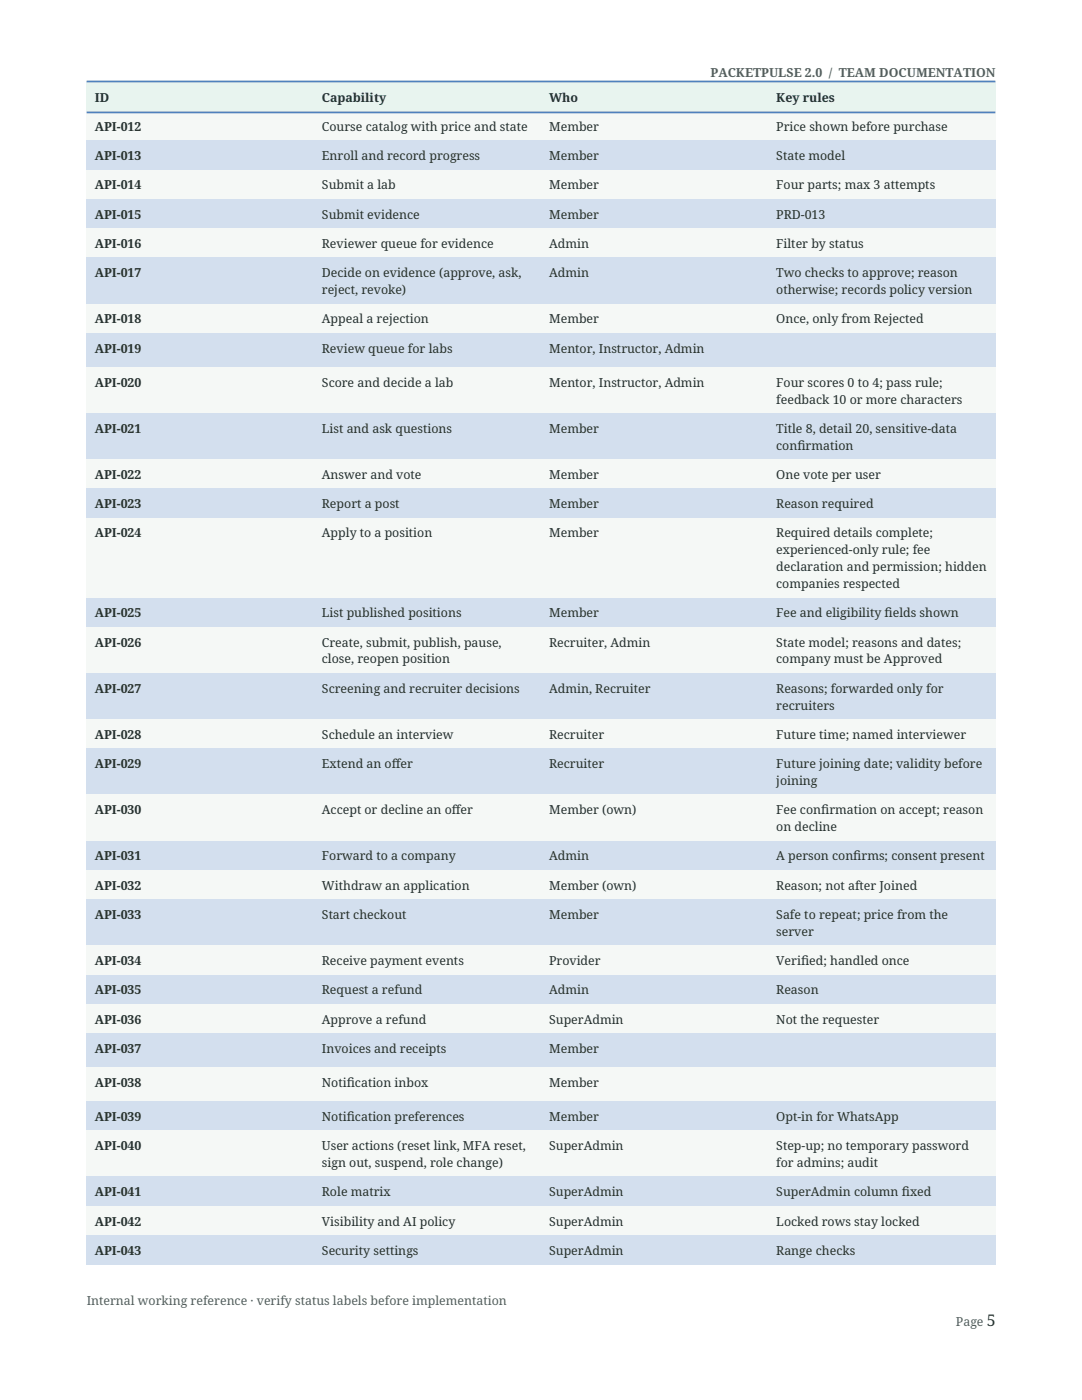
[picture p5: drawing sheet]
<svg xmlns="http://www.w3.org/2000/svg" width="216mm" height="279mm" viewBox="0 0 216 279" stroke-linecap="round" stroke-linejoin="round" font-family="sans-serif">
<defs><g id="words">
<text font-size="3.2" fill="#26302d" x="196.9" y="264.6">5</text>
<g font-size="2.5" fill="#52615b">
<text x="141.8" y="15.3">PACKETPULSE 2.0 / TEAM DOCUMENTATION</text>
<text x="17.3" y="260.5">Internal working reference · verify status labels before implementation</text>
<text x="190.7" y="264.6">Page</text>
</g>
<g font-size="2.5" fill="#0c3f37">
<text x="18.9" y="20.3">ID</text>
<text x="64.2" y="20.3">Capability</text>
<text x="109.6" y="20.3">Who</text>
<text x="154.9" y="20.3">Key rules</text>
</g>
<g font-size="2.5" fill="#26302d">
<text x="18.9" y="26.1">API-012</text>
<text x="64.2" y="26.1">Course catalog with price and state</text>
<text x="109.6" y="26.1">Member</text>
<text x="154.9" y="26.1">Price shown before purchase</text>
<text x="18.9" y="32">API-013</text>
<text x="64.2" y="32">Enroll and record progress</text>
<text x="109.6" y="32">Member</text>
<text x="154.9" y="32">State model</text>
<text x="18.9" y="37.8">API-014</text>
<text x="64.2" y="37.8">Submit a lab</text>
<text x="109.6" y="37.8">Member</text>
<text x="154.9" y="37.8">Four parts; max 3 attempts</text>
<text x="18.9" y="43.7">API-015</text>
<text x="64.2" y="43.7">Submit evidence</text>
<text x="109.6" y="43.7">Member</text>
<text x="154.9" y="43.7">PRD-013</text>
<text x="18.9" y="49.5">API-016</text>
<text x="64.2" y="49.5">Reviewer queue for evidence</text>
<text x="109.6" y="49.5">Admin</text>
<text x="154.9" y="49.5">Filter by status</text>
<text x="18.9" y="55.3">API-017</text>
<text x="64.2" y="55.3">Decide on evidence (approve, ask,</text>
<text x="64.2" y="58.7">reject, revoke)</text>
<text x="109.6" y="55.3">Admin</text>
<text x="154.9" y="55.3">Two checks to approve; reason</text>
<text x="154.9" y="58.7">otherwise; records policy version</text>
<text x="18.9" y="64.5">API-018</text>
<text x="64.2" y="64.5">Appeal a rejection</text>
<text x="109.6" y="64.5">Member</text>
<text x="154.9" y="64.5">Once, only from Rejected</text>
<text x="18.9" y="70.4">API-019</text>
<text x="64.2" y="70.4">Review queue for labs</text>
<text x="109.6" y="70.4">Mentor, Instructor, Admin</text>
<text x="18.9" y="77.2">API-020</text>
<text x="64.2" y="77.2">Score and decide a lab</text>
<text x="109.6" y="77.2">Mentor, Instructor, Admin</text>
<text x="154.9" y="77.2">Four scores 0 to 4; pass rule;</text>
<text x="154.9" y="80.5">feedback 10 or more characters</text>
<text x="18.9" y="86.4">API-021</text>
<text x="64.2" y="86.4">List and ask questions</text>
<text x="109.6" y="86.4">Member</text>
<text x="154.9" y="86.4">Title 8, detail 20, sensitive-data</text>
<text x="154.9" y="89.7">conf</text>
<text x="159.1" y="89.7">irmation</text>
<text x="18.9" y="95.6">API-022</text>
<text x="64.2" y="95.6">Answer and vote</text>
<text x="109.6" y="95.6">Member</text>
<text x="154.9" y="95.6">One vote per user</text>
<text x="18.9" y="101.4">API-023</text>
<text x="64.2" y="101.4">Report a post</text>
<text x="109.6" y="101.4">Member</text>
<text x="154.9" y="101.4">Reason required</text>
<text x="18.9" y="107.3">API-024</text>
<text x="64.2" y="107.3">Apply to a position</text>
<text x="109.6" y="107.3">Member</text>
<text x="154.9" y="107.3">Required details complete;</text>
<text x="154.9" y="110.6">experienced-only rule; fee</text>
<text x="154.9" y="114">declaration and permission; hidden</text>
<text x="154.9" y="117.4">companies respected</text>
<text x="18.9" y="123.2">API-025</text>
<text x="64.2" y="123.2">List published positions</text>
<text x="109.6" y="123.2">Member</text>
<text x="154.9" y="123.2">Fee and eligibility f</text>
<text x="176.5" y="123.2">ields shown</text>
<text x="18.9" y="129">API-026</text>
<text x="64.2" y="129">Create, submit, publish, pause,</text>
<text x="109.6" y="129">Recruiter, Admin</text>
<text x="154.9" y="129">State model; reasons and dates;</text>
<text x="64.2" y="132.4">close, reopen position</text>
<text x="154.9" y="132.4">company must be Approved</text>
<text x="18.9" y="138.3">API-027</text>
<text x="64.2" y="138.3">Screening and recruiter decisions</text>
<text x="109.6" y="138.3">Admin, Recruiter</text>
<text x="154.9" y="138.3">Reasons; forwarded only for</text>
<text x="154.9" y="141.6">recruiters</text>
<text x="18.9" y="147.5">API-028</text>
<text x="64.2" y="147.5">Schedule an interview</text>
<text x="109.6" y="147.5">Recruiter</text>
<text x="154.9" y="147.5">Future time; named interviewer</text>
<text x="18.9" y="153.3">API-029</text>
<text x="64.2" y="153.3">Extend an of</text>
<text x="78.2" y="153.3">fer</text>
<text x="109.6" y="153.3">Recruiter</text>
<text x="154.9" y="153.3">Future joining date; validity before</text>
<text x="154.9" y="156.7">joining</text>
<text x="18.9" y="162.5">API-030</text>
<text x="64.2" y="162.5">Accept or decline an of</text>
<text x="90.2" y="162.5">fer</text>
<text x="109.6" y="162.5">Member (own)</text>
<text x="154.9" y="162.5">Fee conf</text>
<text x="154.9" y="165.9">on decline</text>
<text x="163.9" y="162.5">irmation on accept; reason</text>
<text x="18.9" y="171.7">API-031</text>
<text x="64.2" y="171.7">Forward to a company</text>
<text x="109.6" y="171.7">Admin</text>
<text x="154.9" y="171.7">A person conf</text>
<text x="170.3" y="171.7">irms; consent present</text>
<text x="18.9" y="177.6">API-032</text>
<text x="64.2" y="177.6">Withdraw an application</text>
<text x="109.6" y="177.6">Member (own)</text>
<text x="154.9" y="177.6">Reason; not after Joined</text>
<text x="18.9" y="183.4">API-033</text>
<text x="64.2" y="183.4">Start checkout</text>
<text x="109.6" y="183.4">Member</text>
<text x="154.9" y="183.4">Safe to repeat; price from the</text>
<text x="154.9" y="186.8">server</text>
<text x="18.9" y="192.6">API-034</text>
<text x="64.2" y="192.6">Receive payment events</text>
<text x="109.6" y="192.6">Provider</text>
<text x="154.9" y="192.6">Verif</text>
<text x="159.8" y="192.6">ied; handled once</text>
<text x="18.9" y="198.4">API-035</text>
<text x="64.2" y="198.4">Request a refund</text>
<text x="109.6" y="198.4">Admin</text>
<text x="154.9" y="198.4">Reason</text>
<text x="18.9" y="204.3">API-036</text>
<text x="64.2" y="204.3">Approve a refund</text>
<text x="109.6" y="204.3">SuperAdmin</text>
<text x="154.9" y="204.3">Not the requester</text>
<text x="18.9" y="210.1">API-037</text>
<text x="64.2" y="210.1">Invoices and receipts</text>
<text x="109.6" y="210.1">Member</text>
<text x="18.9" y="216.9">API-038</text>
<text x="64.2" y="216.9">Notif</text>
<text x="69.2" y="216.9">ication inbox</text>
<text x="109.6" y="216.9">Member</text>
<text x="18.9" y="223.7">API-039</text>
<text x="64.2" y="223.7">Notif</text>
<text x="69.2" y="223.7">ication preferences</text>
<text x="109.6" y="223.7">Member</text>
<text x="154.9" y="223.7">Opt-in for WhatsApp</text>
<text x="18.9" y="229.5">API-040</text>
<text x="64.2" y="229.5">User actions (reset link, MFA reset,</text>
<text x="64.2" y="232.9">sign out, suspend, role change)</text>
<text x="109.6" y="229.5">SuperAdmin</text>
<text x="154.9" y="229.5">Step-up; no temporary password</text>
<text x="154.9" y="232.9">for admins; audit</text>
<text x="18.9" y="238.7">API-041</text>
<text x="64.2" y="238.7">Role matrix</text>
<text x="109.6" y="238.7">SuperAdmin</text>
<text x="154.9" y="238.7">SuperAdmin column f</text>
<text x="179.9" y="238.7">ixed</text>
<text x="18.9" y="244.6">API-042</text>
<text x="64.2" y="244.6">Visibility and AI policy</text>
<text x="109.6" y="244.6">SuperAdmin</text>
<text x="154.9" y="244.6">Locked rows stay locked</text>
<text x="18.9" y="250.4">API-043</text>
<text x="64.2" y="250.4">Security settings</text>
<text x="109.6" y="250.4">SuperAdmin</text>
<text x="154.9" y="250.4">Range checks</text>
</g>
</g></defs>
<g fill="#e8f4ef">
<path d="M17.3 16.1h45.3v6.1h-45.3z" fill-rule="evenodd"/>
<path d="M62.6 16.1h45.3v6.1h-45.3z" fill-rule="evenodd"/>
<path d="M107.9 16.1h45.4v6.1h-45.4z" fill-rule="evenodd"/>
<path d="M153.3 16.1h45.3v6.1h-45.3z" fill-rule="evenodd"/>
</g>
<g fill="#f5f8f6">
<path d="M17.3 22.3h45.3v5.8h-45.3z" fill-rule="evenodd"/>
<path d="M62.6 22.3h45.3v5.8h-45.3z" fill-rule="evenodd"/>
<path d="M107.9 22.3h45.4v5.8h-45.4z" fill-rule="evenodd"/>
<path d="M153.3 22.3h45.3v5.8h-45.3z" fill-rule="evenodd"/>
</g>
<g fill="#d3dfee">
<path d="M17.3 28.1h45.3v5.8h-45.3z" fill-rule="evenodd"/>
<path d="M62.6 28.1h45.3v5.8h-45.3z" fill-rule="evenodd"/>
<path d="M107.9 28.1h45.4v5.8h-45.4z" fill-rule="evenodd"/>
<path d="M153.3 28.1h45.3v5.8h-45.3z" fill-rule="evenodd"/>
</g>
<g fill="#f5f8f6">
<path d="M17.3 33.9h45.3v5.9h-45.3z" fill-rule="evenodd"/>
<path d="M62.6 33.9h45.3v5.9h-45.3z" fill-rule="evenodd"/>
<path d="M107.9 33.9h45.4v5.9h-45.4z" fill-rule="evenodd"/>
<path d="M153.3 33.9h45.3v5.9h-45.3z" fill-rule="evenodd"/>
</g>
<g fill="#d3dfee">
<path d="M17.3 39.8h45.3v5.8h-45.3z" fill-rule="evenodd"/>
<path d="M62.6 39.8h45.3v5.8h-45.3z" fill-rule="evenodd"/>
<path d="M107.9 39.8h45.4v5.8h-45.4z" fill-rule="evenodd"/>
<path d="M153.3 39.8h45.3v5.8h-45.3z" fill-rule="evenodd"/>
</g>
<g fill="#f5f8f6">
<path d="M17.3 45.6h45.3v5.9h-45.3z" fill-rule="evenodd"/>
<path d="M62.6 45.6h45.3v5.9h-45.3z" fill-rule="evenodd"/>
<path d="M107.9 45.6h45.4v5.9h-45.4z" fill-rule="evenodd"/>
<path d="M153.3 45.6h45.3v5.9h-45.3z" fill-rule="evenodd"/>
</g>
<g fill="#d3dfee">
<path d="M17.3 51.5h45.3v9.2h-45.3z" fill-rule="evenodd"/>
<path d="M62.6 51.5h45.3v9.2h-45.3z" fill-rule="evenodd"/>
<path d="M107.9 51.5h45.4v9.2h-45.4z" fill-rule="evenodd"/>
<path d="M153.3 51.5h45.3v9.2h-45.3z" fill-rule="evenodd"/>
</g>
<g fill="#f5f8f6">
<path d="M17.3 60.7h45.3v5.8h-45.3z" fill-rule="evenodd"/>
<path d="M62.6 60.7h45.3v5.8h-45.3z" fill-rule="evenodd"/>
<path d="M107.9 60.7h45.4v5.8h-45.4z" fill-rule="evenodd"/>
<path d="M153.3 60.7h45.3v5.8h-45.3z" fill-rule="evenodd"/>
</g>
<g fill="#d3dfee">
<path d="M17.3 66.5h45.3v6.8h-45.3z" fill-rule="evenodd"/>
<path d="M62.6 66.5h45.3v6.8h-45.3z" fill-rule="evenodd"/>
<path d="M107.9 66.5h45.4v6.8h-45.4z" fill-rule="evenodd"/>
<path d="M153.3 66.5h45.3v6.8h-45.3z" fill-rule="evenodd"/>
</g>
<g fill="#f5f8f6">
<path d="M17.3 73.3h45.3v9.2h-45.3z" fill-rule="evenodd"/>
<path d="M62.6 73.3h45.3v9.2h-45.3z" fill-rule="evenodd"/>
<path d="M107.9 73.3h45.4v9.2h-45.4z" fill-rule="evenodd"/>
<path d="M153.3 73.3h45.3v9.2h-45.3z" fill-rule="evenodd"/>
</g>
<g fill="#d3dfee">
<path d="M17.3 82.5h45.3v9.2h-45.3z" fill-rule="evenodd"/>
<path d="M62.6 82.5h45.3v9.2h-45.3z" fill-rule="evenodd"/>
<path d="M107.9 82.5h45.4v9.2h-45.4z" fill-rule="evenodd"/>
<path d="M153.3 82.5h45.3v9.2h-45.3z" fill-rule="evenodd"/>
</g>
<g fill="#f5f8f6">
<path d="M17.3 91.7h45.3v5.8h-45.3z" fill-rule="evenodd"/>
<path d="M62.6 91.7h45.3v5.8h-45.3z" fill-rule="evenodd"/>
<path d="M107.9 91.7h45.4v5.8h-45.4z" fill-rule="evenodd"/>
<path d="M153.3 91.7h45.3v5.8h-45.3z" fill-rule="evenodd"/>
</g>
<g fill="#d3dfee">
<path d="M17.3 97.5h45.3v5.9h-45.3z" fill-rule="evenodd"/>
<path d="M62.6 97.5h45.3v5.9h-45.3z" fill-rule="evenodd"/>
<path d="M107.9 97.5h45.4v5.9h-45.4z" fill-rule="evenodd"/>
<path d="M153.3 97.5h45.3v5.9h-45.3z" fill-rule="evenodd"/>
</g>
<g fill="#f5f8f6">
<path d="M17.3 103.4h45.3v15.9h-45.3z" fill-rule="evenodd"/>
<path d="M62.6 103.4h45.3v15.9h-45.3z" fill-rule="evenodd"/>
<path d="M107.9 103.4h45.4v15.9h-45.4z" fill-rule="evenodd"/>
<path d="M153.3 103.4h45.3v15.9h-45.3z" fill-rule="evenodd"/>
</g>
<g fill="#d3dfee">
<path d="M17.3 119.3h45.3v5.8h-45.3z" fill-rule="evenodd"/>
<path d="M62.6 119.3h45.3v5.8h-45.3z" fill-rule="evenodd"/>
<path d="M107.9 119.3h45.4v5.8h-45.4z" fill-rule="evenodd"/>
<path d="M153.3 119.3h45.3v5.8h-45.3z" fill-rule="evenodd"/>
</g>
<g fill="#f5f8f6">
<path d="M17.3 125.2h45.3v9.2h-45.3z" fill-rule="evenodd"/>
<path d="M62.6 125.2h45.3v9.2h-45.3z" fill-rule="evenodd"/>
<path d="M107.9 125.2h45.4v9.2h-45.4z" fill-rule="evenodd"/>
<path d="M153.3 125.2h45.3v9.2h-45.3z" fill-rule="evenodd"/>
</g>
<g fill="#d3dfee">
<path d="M17.3 134.4h45.3v9.2h-45.3z" fill-rule="evenodd"/>
<path d="M62.6 134.4h45.3v9.2h-45.3z" fill-rule="evenodd"/>
<path d="M107.9 134.4h45.4v9.2h-45.4z" fill-rule="evenodd"/>
<path d="M153.3 134.4h45.3v9.2h-45.3z" fill-rule="evenodd"/>
</g>
<g fill="#f5f8f6">
<path d="M17.3 143.6h45.3v5.8h-45.3z" fill-rule="evenodd"/>
<path d="M62.6 143.6h45.3v5.8h-45.3z" fill-rule="evenodd"/>
<path d="M107.9 143.6h45.4v5.8h-45.4z" fill-rule="evenodd"/>
<path d="M153.3 143.6h45.3v5.8h-45.3z" fill-rule="evenodd"/>
</g>
<g fill="#d3dfee">
<path d="M17.3 149.4h45.3v9.2h-45.3z" fill-rule="evenodd"/>
<path d="M62.6 149.4h45.3v9.2h-45.3z" fill-rule="evenodd"/>
<path d="M107.9 149.4h45.4v9.2h-45.4z" fill-rule="evenodd"/>
<path d="M153.3 149.4h45.3v9.2h-45.3z" fill-rule="evenodd"/>
</g>
<g fill="#f5f8f6">
<path d="M17.3 158.6h45.3v9.2h-45.3z" fill-rule="evenodd"/>
<path d="M62.6 158.6h45.3v9.2h-45.3z" fill-rule="evenodd"/>
<path d="M107.9 158.6h45.4v9.2h-45.4z" fill-rule="evenodd"/>
<path d="M153.3 158.6h45.3v9.2h-45.3z" fill-rule="evenodd"/>
</g>
<g fill="#d3dfee">
<path d="M17.3 167.9h45.3v5.8h-45.3z" fill-rule="evenodd"/>
<path d="M62.6 167.9h45.3v5.8h-45.3z" fill-rule="evenodd"/>
<path d="M107.9 167.9h45.4v5.8h-45.4z" fill-rule="evenodd"/>
<path d="M153.3 167.9h45.3v5.8h-45.3z" fill-rule="evenodd"/>
</g>
<g fill="#f5f8f6">
<path d="M17.3 173.7h45.3v5.8h-45.3z" fill-rule="evenodd"/>
<path d="M62.6 173.7h45.3v5.8h-45.3z" fill-rule="evenodd"/>
<path d="M107.9 173.7h45.4v5.8h-45.4z" fill-rule="evenodd"/>
<path d="M153.3 173.7h45.3v5.8h-45.3z" fill-rule="evenodd"/>
</g>
<g fill="#d3dfee">
<path d="M17.3 179.5h45.3v9.2h-45.3z" fill-rule="evenodd"/>
<path d="M62.6 179.5h45.3v9.2h-45.3z" fill-rule="evenodd"/>
<path d="M107.9 179.5h45.4v9.2h-45.4z" fill-rule="evenodd"/>
<path d="M153.3 179.5h45.3v9.2h-45.3z" fill-rule="evenodd"/>
</g>
<g fill="#f5f8f6">
<path d="M17.3 188.7h45.3v5.8h-45.3z" fill-rule="evenodd"/>
<path d="M62.6 188.7h45.3v5.8h-45.3z" fill-rule="evenodd"/>
<path d="M107.9 188.7h45.4v5.8h-45.4z" fill-rule="evenodd"/>
<path d="M153.3 188.7h45.3v5.8h-45.3z" fill-rule="evenodd"/>
</g>
<g fill="#d3dfee">
<path d="M17.3 194.6h45.3v5.8h-45.3z" fill-rule="evenodd"/>
<path d="M62.6 194.6h45.3v5.8h-45.3z" fill-rule="evenodd"/>
<path d="M107.9 194.6h45.4v5.8h-45.4z" fill-rule="evenodd"/>
<path d="M153.3 194.6h45.3v5.8h-45.3z" fill-rule="evenodd"/>
</g>
<g fill="#f5f8f6">
<path d="M17.3 200.4h45.3v5.8h-45.3z" fill-rule="evenodd"/>
<path d="M62.6 200.4h45.3v5.8h-45.3z" fill-rule="evenodd"/>
<path d="M107.9 200.4h45.4v5.8h-45.4z" fill-rule="evenodd"/>
<path d="M153.3 200.4h45.3v5.8h-45.3z" fill-rule="evenodd"/>
</g>
<g fill="#d3dfee">
<path d="M17.3 206.2h45.3v6.8h-45.3z" fill-rule="evenodd"/>
<path d="M62.6 206.2h45.3v6.8h-45.3z" fill-rule="evenodd"/>
<path d="M107.9 206.2h45.4v6.8h-45.4z" fill-rule="evenodd"/>
<path d="M153.3 206.2h45.3v6.8h-45.3z" fill-rule="evenodd"/>
</g>
<g fill="#f5f8f6">
<path d="M17.3 213h45.3v6.8h-45.3z" fill-rule="evenodd"/>
<path d="M62.6 213h45.3v6.8h-45.3z" fill-rule="evenodd"/>
<path d="M107.9 213h45.4v6.8h-45.4z" fill-rule="evenodd"/>
<path d="M153.3 213h45.3v6.8h-45.3z" fill-rule="evenodd"/>
</g>
<g fill="#d3dfee">
<path d="M17.3 219.8h45.3v5.9h-45.3z" fill-rule="evenodd"/>
<path d="M62.6 219.8h45.3v5.9h-45.3z" fill-rule="evenodd"/>
<path d="M107.9 219.8h45.4v5.9h-45.4z" fill-rule="evenodd"/>
<path d="M153.3 219.8h45.3v5.9h-45.3z" fill-rule="evenodd"/>
</g>
<g fill="#f5f8f6">
<path d="M17.3 225.7h45.3v9.2h-45.3z" fill-rule="evenodd"/>
<path d="M62.6 225.7h45.3v9.2h-45.3z" fill-rule="evenodd"/>
<path d="M107.9 225.7h45.4v9.2h-45.4z" fill-rule="evenodd"/>
<path d="M153.3 225.7h45.3v9.2h-45.3z" fill-rule="evenodd"/>
</g>
<g fill="#d3dfee">
<path d="M17.3 234.9h45.3v5.8h-45.3z" fill-rule="evenodd"/>
<path d="M62.6 234.9h45.3v5.8h-45.3z" fill-rule="evenodd"/>
<path d="M107.9 234.9h45.4v5.8h-45.4z" fill-rule="evenodd"/>
<path d="M153.3 234.9h45.3v5.8h-45.3z" fill-rule="evenodd"/>
</g>
<g fill="#f5f8f6">
<path d="M17.3 240.7h45.3v5.8h-45.3z" fill-rule="evenodd"/>
<path d="M62.6 240.7h45.3v5.8h-45.3z" fill-rule="evenodd"/>
<path d="M107.9 240.7h45.4v5.8h-45.4z" fill-rule="evenodd"/>
<path d="M153.3 240.7h45.3v5.8h-45.3z" fill-rule="evenodd"/>
</g>
<g fill="#d3dfee">
<path d="M17.3 246.6h45.3v5.8h-45.3z" fill-rule="evenodd"/>
<path d="M62.6 246.6h45.3v5.8h-45.3z" fill-rule="evenodd"/>
<path d="M107.9 246.6h45.4v5.8h-45.4z" fill-rule="evenodd"/>
<path d="M153.3 246.6h45.3v5.8h-45.3z" fill-rule="evenodd"/>
</g>
<g fill="#e8f4ef">
<path d="M17.3 16.1h45.3v6.1h-45.3z" fill-rule="evenodd"/>
<path d="M62.6 16.1h45.3v6.1h-45.3z" fill-rule="evenodd"/>
<path d="M107.9 16.1h45.4v6.1h-45.4z" fill-rule="evenodd"/>
<path d="M153.3 16.1h45.3v6.1h-45.3z" fill-rule="evenodd"/>
</g>
<g fill="#f5f8f6">
<path d="M17.3 22.3h45.3v5.8h-45.3z" fill-rule="evenodd"/>
<path d="M62.6 22.3h45.3v5.8h-45.3z" fill-rule="evenodd"/>
<path d="M107.9 22.3h45.4v5.8h-45.4z" fill-rule="evenodd"/>
<path d="M153.3 22.3h45.3v5.8h-45.3z" fill-rule="evenodd"/>
</g>
<g fill="#d3dfee">
<path d="M17.3 28.1h45.3v5.8h-45.3z" fill-rule="evenodd"/>
<path d="M62.6 28.1h45.3v5.8h-45.3z" fill-rule="evenodd"/>
<path d="M107.9 28.1h45.4v5.8h-45.4z" fill-rule="evenodd"/>
<path d="M153.3 28.1h45.3v5.8h-45.3z" fill-rule="evenodd"/>
</g>
<g fill="#f5f8f6">
<path d="M17.3 33.9h45.3v5.9h-45.3z" fill-rule="evenodd"/>
<path d="M62.6 33.9h45.3v5.9h-45.3z" fill-rule="evenodd"/>
<path d="M107.9 33.9h45.4v5.9h-45.4z" fill-rule="evenodd"/>
<path d="M153.3 33.9h45.3v5.9h-45.3z" fill-rule="evenodd"/>
</g>
<g fill="#d3dfee">
<path d="M17.3 39.8h45.3v5.8h-45.3z" fill-rule="evenodd"/>
<path d="M62.6 39.8h45.3v5.8h-45.3z" fill-rule="evenodd"/>
<path d="M107.9 39.8h45.4v5.8h-45.4z" fill-rule="evenodd"/>
<path d="M153.3 39.8h45.3v5.8h-45.3z" fill-rule="evenodd"/>
</g>
<g fill="#f5f8f6">
<path d="M17.3 45.6h45.3v5.9h-45.3z" fill-rule="evenodd"/>
<path d="M62.6 45.6h45.3v5.9h-45.3z" fill-rule="evenodd"/>
<path d="M107.9 45.6h45.4v5.9h-45.4z" fill-rule="evenodd"/>
<path d="M153.3 45.6h45.3v5.9h-45.3z" fill-rule="evenodd"/>
</g>
<g fill="#d3dfee">
<path d="M17.3 51.5h45.3v9.2h-45.3z" fill-rule="evenodd"/>
<path d="M62.6 51.5h45.3v9.2h-45.3z" fill-rule="evenodd"/>
<path d="M107.9 51.5h45.4v9.2h-45.4z" fill-rule="evenodd"/>
<path d="M153.3 51.5h45.3v9.2h-45.3z" fill-rule="evenodd"/>
</g>
<g fill="#f5f8f6">
<path d="M17.3 60.7h45.3v5.8h-45.3z" fill-rule="evenodd"/>
<path d="M62.6 60.7h45.3v5.8h-45.3z" fill-rule="evenodd"/>
<path d="M107.9 60.7h45.4v5.8h-45.4z" fill-rule="evenodd"/>
<path d="M153.3 60.7h45.3v5.8h-45.3z" fill-rule="evenodd"/>
</g>
<g fill="#d3dfee">
<path d="M17.3 66.5h45.3v6.8h-45.3z" fill-rule="evenodd"/>
<path d="M62.6 66.5h45.3v6.8h-45.3z" fill-rule="evenodd"/>
<path d="M107.9 66.5h45.4v6.8h-45.4z" fill-rule="evenodd"/>
<path d="M153.3 66.5h45.3v6.8h-45.3z" fill-rule="evenodd"/>
</g>
<g fill="#f5f8f6">
<path d="M17.3 73.3h45.3v9.2h-45.3z" fill-rule="evenodd"/>
<path d="M62.6 73.3h45.3v9.2h-45.3z" fill-rule="evenodd"/>
<path d="M107.9 73.3h45.4v9.2h-45.4z" fill-rule="evenodd"/>
<path d="M153.3 73.3h45.3v9.2h-45.3z" fill-rule="evenodd"/>
</g>
<g fill="#d3dfee">
<path d="M17.3 82.5h45.3v9.2h-45.3z" fill-rule="evenodd"/>
<path d="M62.6 82.5h45.3v9.2h-45.3z" fill-rule="evenodd"/>
<path d="M107.9 82.5h45.4v9.2h-45.4z" fill-rule="evenodd"/>
<path d="M153.3 82.5h45.3v9.2h-45.3z" fill-rule="evenodd"/>
</g>
<g fill="#f5f8f6">
<path d="M17.3 91.7h45.3v5.8h-45.3z" fill-rule="evenodd"/>
<path d="M62.6 91.7h45.3v5.8h-45.3z" fill-rule="evenodd"/>
<path d="M107.9 91.7h45.4v5.8h-45.4z" fill-rule="evenodd"/>
<path d="M153.3 91.7h45.3v5.8h-45.3z" fill-rule="evenodd"/>
</g>
<g fill="#d3dfee">
<path d="M17.3 97.5h45.3v5.9h-45.3z" fill-rule="evenodd"/>
<path d="M62.6 97.5h45.3v5.9h-45.3z" fill-rule="evenodd"/>
<path d="M107.9 97.5h45.4v5.9h-45.4z" fill-rule="evenodd"/>
<path d="M153.3 97.5h45.3v5.9h-45.3z" fill-rule="evenodd"/>
</g>
<g fill="#f5f8f6">
<path d="M17.3 103.4h45.3v15.9h-45.3z" fill-rule="evenodd"/>
<path d="M62.6 103.4h45.3v15.9h-45.3z" fill-rule="evenodd"/>
<path d="M107.9 103.4h45.4v15.9h-45.4z" fill-rule="evenodd"/>
<path d="M153.3 103.4h45.3v15.9h-45.3z" fill-rule="evenodd"/>
</g>
<g fill="#d3dfee">
<path d="M17.3 119.3h45.3v5.8h-45.3z" fill-rule="evenodd"/>
<path d="M62.6 119.3h45.3v5.8h-45.3z" fill-rule="evenodd"/>
<path d="M107.9 119.3h45.4v5.8h-45.4z" fill-rule="evenodd"/>
<path d="M153.3 119.3h45.3v5.8h-45.3z" fill-rule="evenodd"/>
</g>
<g fill="#f5f8f6">
<path d="M17.3 125.2h45.3v9.2h-45.3z" fill-rule="evenodd"/>
<path d="M62.6 125.2h45.3v9.2h-45.3z" fill-rule="evenodd"/>
<path d="M107.9 125.2h45.4v9.2h-45.4z" fill-rule="evenodd"/>
<path d="M153.3 125.2h45.3v9.2h-45.3z" fill-rule="evenodd"/>
</g>
<g fill="#d3dfee">
<path d="M17.3 134.4h45.3v9.2h-45.3z" fill-rule="evenodd"/>
<path d="M62.6 134.4h45.3v9.2h-45.3z" fill-rule="evenodd"/>
<path d="M107.9 134.4h45.4v9.2h-45.4z" fill-rule="evenodd"/>
<path d="M153.3 134.4h45.3v9.2h-45.3z" fill-rule="evenodd"/>
</g>
<g fill="#f5f8f6">
<path d="M17.3 143.6h45.3v5.8h-45.3z" fill-rule="evenodd"/>
<path d="M62.6 143.6h45.3v5.8h-45.3z" fill-rule="evenodd"/>
<path d="M107.9 143.6h45.4v5.8h-45.4z" fill-rule="evenodd"/>
<path d="M153.3 143.6h45.3v5.8h-45.3z" fill-rule="evenodd"/>
</g>
<g fill="#d3dfee">
<path d="M17.3 149.4h45.3v9.2h-45.3z" fill-rule="evenodd"/>
<path d="M62.6 149.4h45.3v9.2h-45.3z" fill-rule="evenodd"/>
<path d="M107.9 149.4h45.4v9.2h-45.4z" fill-rule="evenodd"/>
<path d="M153.3 149.4h45.3v9.2h-45.3z" fill-rule="evenodd"/>
</g>
<g fill="#f5f8f6">
<path d="M17.3 158.6h45.3v9.2h-45.3z" fill-rule="evenodd"/>
<path d="M62.6 158.6h45.3v9.2h-45.3z" fill-rule="evenodd"/>
<path d="M107.9 158.6h45.4v9.2h-45.4z" fill-rule="evenodd"/>
<path d="M153.3 158.6h45.3v9.2h-45.3z" fill-rule="evenodd"/>
</g>
<g fill="#d3dfee">
<path d="M17.3 167.9h45.3v5.8h-45.3z" fill-rule="evenodd"/>
<path d="M62.6 167.9h45.3v5.8h-45.3z" fill-rule="evenodd"/>
<path d="M107.9 167.9h45.4v5.8h-45.4z" fill-rule="evenodd"/>
<path d="M153.3 167.9h45.3v5.8h-45.3z" fill-rule="evenodd"/>
</g>
<g fill="#f5f8f6">
<path d="M17.3 173.7h45.3v5.8h-45.3z" fill-rule="evenodd"/>
<path d="M62.6 173.7h45.3v5.8h-45.3z" fill-rule="evenodd"/>
<path d="M107.9 173.7h45.4v5.8h-45.4z" fill-rule="evenodd"/>
<path d="M153.3 173.7h45.3v5.8h-45.3z" fill-rule="evenodd"/>
</g>
<g fill="#d3dfee">
<path d="M17.3 179.5h45.3v9.2h-45.3z" fill-rule="evenodd"/>
<path d="M62.6 179.5h45.3v9.2h-45.3z" fill-rule="evenodd"/>
<path d="M107.9 179.5h45.4v9.2h-45.4z" fill-rule="evenodd"/>
<path d="M153.3 179.5h45.3v9.2h-45.3z" fill-rule="evenodd"/>
</g>
<g fill="#f5f8f6">
<path d="M17.3 188.7h45.3v5.8h-45.3z" fill-rule="evenodd"/>
<path d="M62.6 188.7h45.3v5.8h-45.3z" fill-rule="evenodd"/>
<path d="M107.9 188.7h45.4v5.8h-45.4z" fill-rule="evenodd"/>
<path d="M153.3 188.7h45.3v5.8h-45.3z" fill-rule="evenodd"/>
</g>
<g fill="#d3dfee">
<path d="M17.3 194.6h45.3v5.8h-45.3z" fill-rule="evenodd"/>
<path d="M62.6 194.6h45.3v5.8h-45.3z" fill-rule="evenodd"/>
<path d="M107.9 194.6h45.4v5.8h-45.4z" fill-rule="evenodd"/>
<path d="M153.3 194.6h45.3v5.8h-45.3z" fill-rule="evenodd"/>
</g>
<g fill="#f5f8f6">
<path d="M17.3 200.4h45.3v5.8h-45.3z" fill-rule="evenodd"/>
<path d="M62.6 200.4h45.3v5.8h-45.3z" fill-rule="evenodd"/>
<path d="M107.9 200.4h45.4v5.8h-45.4z" fill-rule="evenodd"/>
<path d="M153.3 200.4h45.3v5.8h-45.3z" fill-rule="evenodd"/>
</g>
<g fill="#d3dfee">
<path d="M17.3 206.2h45.3v6.8h-45.3z" fill-rule="evenodd"/>
<path d="M62.6 206.2h45.3v6.8h-45.3z" fill-rule="evenodd"/>
<path d="M107.9 206.2h45.4v6.8h-45.4z" fill-rule="evenodd"/>
<path d="M153.3 206.2h45.3v6.8h-45.3z" fill-rule="evenodd"/>
</g>
<g fill="#f5f8f6">
<path d="M17.3 213h45.3v6.8h-45.3z" fill-rule="evenodd"/>
<path d="M62.6 213h45.3v6.8h-45.3z" fill-rule="evenodd"/>
<path d="M107.9 213h45.4v6.8h-45.4z" fill-rule="evenodd"/>
<path d="M153.3 213h45.3v6.8h-45.3z" fill-rule="evenodd"/>
</g>
<g fill="#d3dfee">
<path d="M17.3 219.8h45.3v5.9h-45.3z" fill-rule="evenodd"/>
<path d="M62.6 219.8h45.3v5.9h-45.3z" fill-rule="evenodd"/>
<path d="M107.9 219.8h45.4v5.9h-45.4z" fill-rule="evenodd"/>
<path d="M153.3 219.8h45.3v5.9h-45.3z" fill-rule="evenodd"/>
</g>
<g fill="#f5f8f6">
<path d="M17.3 225.7h45.3v9.2h-45.3z" fill-rule="evenodd"/>
<path d="M62.6 225.7h45.3v9.2h-45.3z" fill-rule="evenodd"/>
<path d="M107.9 225.7h45.4v9.2h-45.4z" fill-rule="evenodd"/>
<path d="M153.3 225.7h45.3v9.2h-45.3z" fill-rule="evenodd"/>
</g>
<g fill="#d3dfee">
<path d="M17.3 234.9h45.3v5.8h-45.3z" fill-rule="evenodd"/>
<path d="M62.6 234.9h45.3v5.8h-45.3z" fill-rule="evenodd"/>
<path d="M107.9 234.9h45.4v5.8h-45.4z" fill-rule="evenodd"/>
<path d="M153.3 234.9h45.3v5.8h-45.3z" fill-rule="evenodd"/>
</g>
<g fill="#f5f8f6">
<path d="M17.3 240.7h45.3v5.8h-45.3z" fill-rule="evenodd"/>
<path d="M62.6 240.7h45.3v5.8h-45.3z" fill-rule="evenodd"/>
<path d="M107.9 240.7h45.4v5.8h-45.4z" fill-rule="evenodd"/>
<path d="M153.3 240.7h45.3v5.8h-45.3z" fill-rule="evenodd"/>
</g>
<g fill="#d3dfee">
<path d="M17.3 246.6h45.3v5.8h-45.3z" fill-rule="evenodd"/>
<path d="M62.6 246.6h45.3v5.8h-45.3z" fill-rule="evenodd"/>
<path d="M107.9 246.6h45.4v5.8h-45.4z" fill-rule="evenodd"/>
<path d="M153.3 246.6h45.3v5.8h-45.3z" fill-rule="evenodd"/>
</g>
<path d="M17.3 16.3h181.3M17.3 22.4h181.3" fill="none" stroke="#4f81bd" stroke-width=".35"/>
<use href="#words"/>
</svg>
